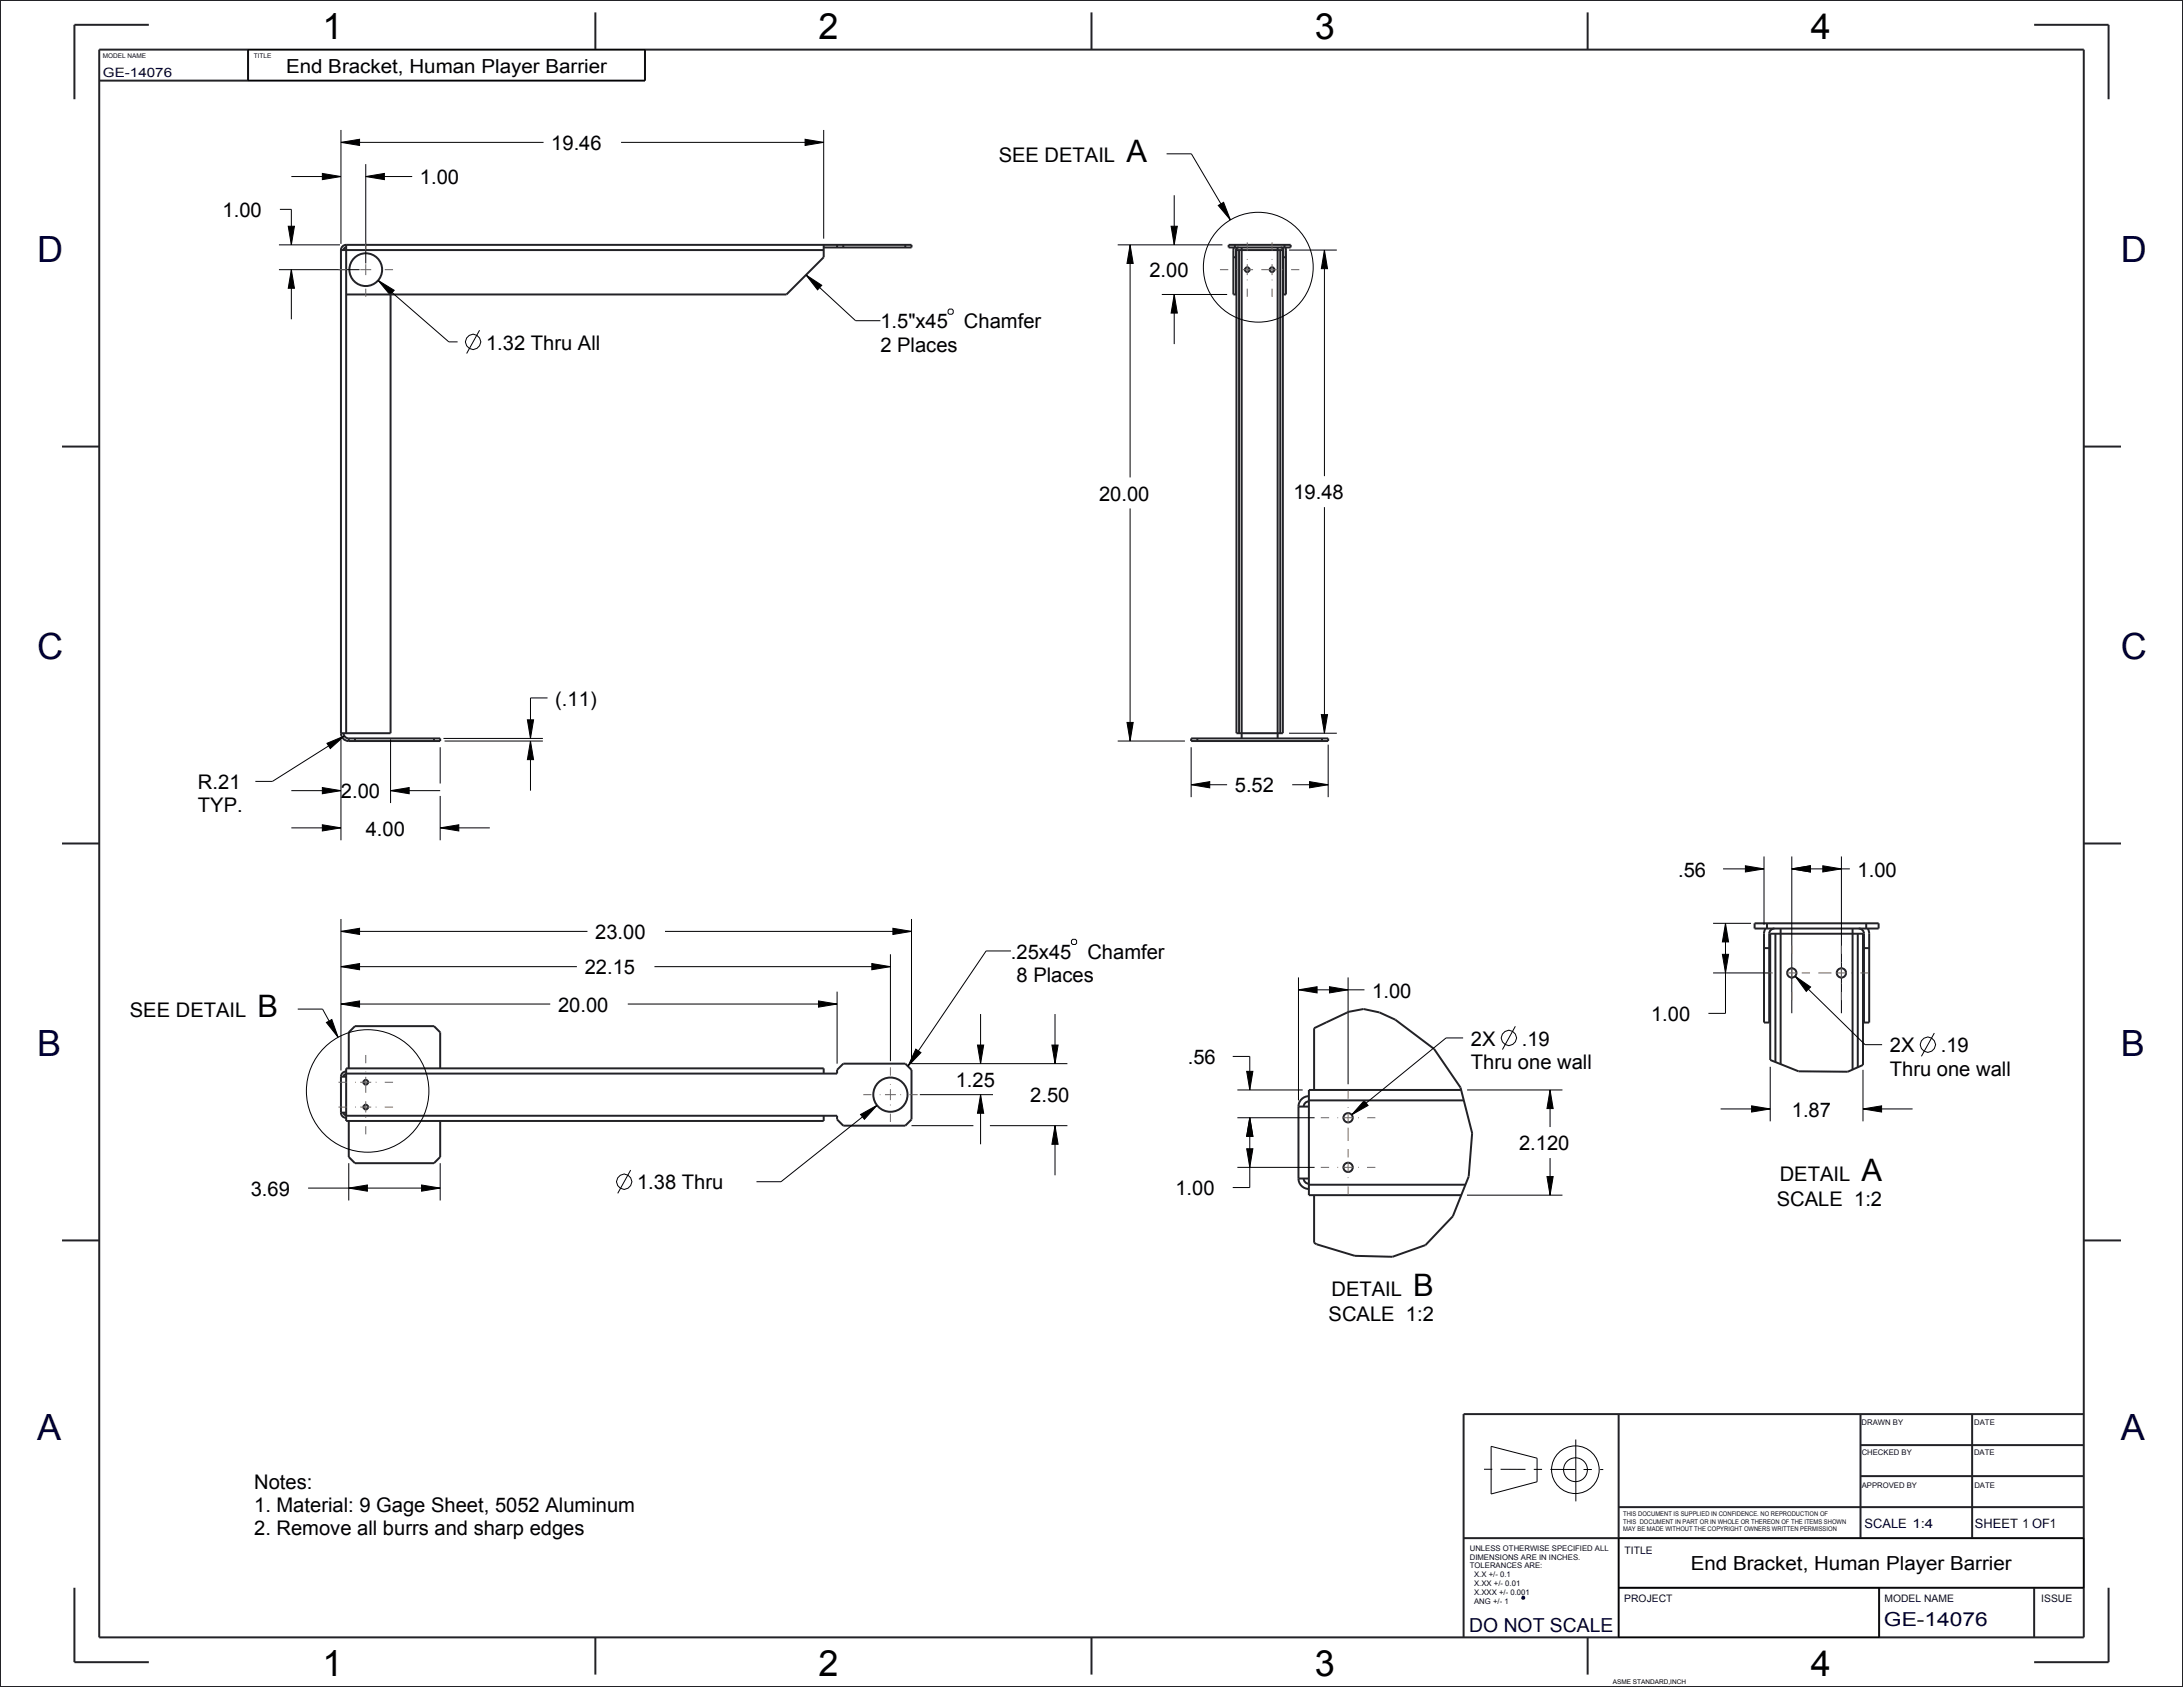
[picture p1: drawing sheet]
<svg xmlns="http://www.w3.org/2000/svg" width="559mm" height="432mm" viewBox="0 0 559 432" stroke-linecap="round" stroke-linejoin="round" font-family="sans-serif">
<defs><g id="words">
<g font-size="9.2">
<text x="82.5" y="9.9">1</text>
<text x="209.5" y="9.9">2</text>
<text x="336.5" y="9.9">3</text>
<text x="463.5" y="9.9">4</text>
<text x="82.5" y="429">1</text>
<text x="209.5" y="429">2</text>
<text x="336.5" y="429">3</text>
<text x="463.5" y="429">4</text>
</g>
<g font-size="9.2" fill="#003">
<text x="9.5" y="67.1">D</text>
<text x="542.9" y="67.1">D</text>
<text x="9.5" y="168.7">C</text>
<text x="542.9" y="168.7">C</text>
<text x="9.5" y="270.3">B</text>
<text x="542.9" y="270.3">B</text>
<text x="9.5" y="368.7">A</text>
<text x="542.9" y="368.7">A</text>
</g>
<g font-size="7.9">
<text x="288.3" y="41.4">A</text>
<text x="65.9" y="260.3">B</text>
<text x="476.5" y="302.3">A</text>
<text x="361.8" y="331.6">B</text>
</g>
<g font-size="5.2">
<text x="141.1" y="38.4">19.46</text>
<text x="255.6" y="41.4">SEE DETAIL</text>
<text x="107.5" y="47.2">1.00</text>
<text x="57" y="55.6">1.00</text>
<text x="294.2" y="71">2.00</text>
<text x="124.4" y="89.5">1.32 Thru All</text>
<text x="225.4" y="84.1">1.5&quot;x45</text>
<text x="246.8" y="84.1">Chamfer</text>
<text x="225.4" y="90">2 Places</text>
<text x="281.3" y="128.2">20.00</text>
<text x="331.1" y="127.8">19.48</text>
<text x="142.1" y="180.6">(.11)</text>
<text x="50.7" y="202">R.21</text>
<text x="316.1" y="202.8">5.52</text>
<text x="50.7" y="207.9">TYP.</text>
<text x="87.3" y="204.4">2.00</text>
<text x="93.6" y="213.9">4.00</text>
<text x="429.6" y="224.4">.56</text>
<text x="475.5" y="224.4">1.00</text>
<text x="152.4" y="240.4">23.00</text>
<text x="258.8" y="245.4">.25x45</text>
<text x="278.3" y="245.4">Chamfer</text>
<text x="149.7" y="249.4">22.15</text>
<text x="260.2" y="251.3">8 Places</text>
<text x="351.3" y="255.3">1.00</text>
<text x="33.2" y="260.3">SEE DETAIL</text>
<text x="142.8" y="259">20.00</text>
<text x="422.6" y="261.4">1.00</text>
<text x="376.5" y="267.7">2X</text>
<text x="389.5" y="267.7">.19</text>
<text x="483.8" y="269.4">2X</text>
<text x="496.8" y="269.4">.19</text>
<text x="304" y="272.4">.56</text>
<text x="376.5" y="273.6">Thru one wall</text>
<text x="483.8" y="275.3">Thru one wall</text>
<text x="244.7" y="278.2">1.25</text>
<text x="263.7" y="282.2">2.50</text>
<text x="458.7" y="285.8">1.87</text>
<text x="388.8" y="294.4">2.120</text>
<text x="163.1" y="304.5">1.38 Thru</text>
<text x="300.9" y="305.9">1.00</text>
<text x="455.6" y="302.3">DETAIL</text>
<text x="64.2" y="306.1">3.69</text>
<text x="454.8" y="308.8">SCALE 1:2</text>
<text x="340.8" y="331.6">DETAIL</text>
<text x="340.1" y="338.1">SCALE 1:2</text>
<text x="65.1" y="381.1">Notes:</text>
<text x="65.1" y="387">1. Material: 9 Gage Sheet, 5052 Aluminum</text>
<text x="65.1" y="393">2. Remove all burrs and sharp edges</text>
</g>
<g font-size="5">
<text x="73.2" y="18.6">End Bracket, Human Player Barrier</text>
<text x="432.8" y="402">End Bracket, Human Player Barrier</text>
</g>
<g font-size="5" fill="#003">
<text x="376.1" y="417.6">DO NOT SCALE</text>
<text x="482.2" y="416.2">GE-14076</text>
</g>
<g font-size="3.3" fill="#003">
<text x="26.3" y="19.8">GE-14076</text>
<text x="477.3" y="391">SCALE 1:4</text>
<text x="505.6" y="391.1">SHEET 1 OF1</text>
</g>
<g font-size="2.6" fill="#003">
<text x="415.9" y="397.9">TITLE</text>
<text x="415.8" y="410.1">PROJECT</text>
<text x="482.4" y="410">MODEL NAME</text>
<text x="522.5" y="410.1">ISSUE</text>
</g>
<g font-size="2" fill="#003">
<text x="476.5" y="364.7">DRAWN BY</text>
<text x="505.4" y="364.7">DATE</text>
<text x="476.5" y="372.5">CHECKED BY</text>
<text x="505.3" y="372.5">DATE</text>
<text x="476.6" y="380.8">APPROVED BY</text>
<text x="505.4" y="380.8">DATE</text>
<text x="376.2" y="396.9">UNLESS OTHERWISE SPECIFIED ALL</text>
<text x="376.2" y="399.2">DIMENSIONS ARE IN INCHES.</text>
<text x="376.2" y="401.5">TOLERANCES ARE:</text>
<text x="377.3" y="403.7">X.X +/- 0.1</text>
<text x="377.3" y="406">X.XX +/- 0.01</text>
<text x="377.3" y="408.3">X.XXX +/- 0.001</text>
<text x="377.3" y="410.6">ANG +/- 1</text>
</g>
<g font-size="1.7" fill="#003">
<text x="26.3" y="14.9">MODEL NAME</text>
<text x="65" y="14.8">TITLE</text>
<text x="415.5" y="388.1">THIS DOCUMENT IS SUPPLIED IN CONFIDENCE. NO REPRODUCTION OF</text>
<text x="415.5" y="390">THIS DOCUMENT IN PART OR IN WHOLE OR THEREON OF THE ITEMS SHOWN</text>
<text x="415.5" y="391.9">MAY BE MADE WITHOUT THE COPYRIGHT OWNERS WRITTEN PERMISSION</text>
</g>
<text font-size="1.7" x="412.9" y="431.1">ASME STANDARD,INCH</text>
</g></defs>
<path d="M389.6 408.8l.4-.1 .2 .4-.4 .1z" fill="none" stroke="#003" stroke-width=".51"/>
<g fill="#000">
<path d="M87.3 36.4l4.7-.8v1.6zM206.1 35.6l4.7 .8-4.7 .8zM82.5 44.4l4.8 .8-4.8 .8zM93.6 45.2l4.8-.8v1.6zM311.8 52.6l1.4-.8 1.8 4.5zM73.8 57.9h1.6l-.8 4.8zM74.6 69l.8 4.8h-1.6zM96.8 71.8l4.1 2.5-1 1.2zM206.3 70.4l4.1 2.6-1.1 1.2zM289.3 62.7l.8 4.7h-1.6zM299.8 57.9h1.6l-.8 4.8zM300.6 75.4l.8 4.7h-1.6z"/>
<path d="M339 64l.8 4.8h-1.6zM83.7 190.3l4.4-1.9-3.6 3.2zM135.8 189.7l.8 4.7h-1.6zM135 184.2h1.6l-.8 4.8zM288.5 184.9h1.6l-.8 4.8zM338.2 182.9h1.6l-.8 4.8zM82.5 201.6l4.8 .8-4.8 .8zM82.5 211.1l4.8 .8-4.8 .8zM100 202.4l4.7-.8v1.6zM112.7 211.9l4.7-.8v1.6zM304.9 200.9l4.8-.8v1.6zM335.2 200.1l4.8 .8-4.8 .8z"/>
<path d="M87.3 238.4l4.7-.8v1.6zM228.6 237.6l4.7 .8-4.7 .8zM441.7 236.3l.8 4.8h-1.6zM446.8 221.6l4.7 .8-4.7 .8zM458.7 222.4l4.7-.8v1.6zM466.6 221.6l4.8 .8-4.8 .8zM87.3 257l4.7-.8v1.6zM87.3 247.4l4.7-.8v1.6zM209.5 256.2l4.8 .8-4.8 .8zM223.2 246.6l4.7 .8-4.7 .8zM332.4 253.4l4.7-.8v1.5zM340.3 252.6l4.8 .8-4.8 .7z"/>
<path d="M440.9 244.3h1.6l-.8 4.7zM459.5 249.9l4 2.7-1.1 1.2zM83.6 261.7l1.3-.8 1.6 4.6zM234.4 268.5l1.3 .9-3.3 3.5zM250.2 267.5h1.6l-.8 4.8zM269.3 267.5h1.6l-.8 4.8zM319.1 274.2h1.6l-.8 4.8zM396.8 279l.8 4.7h-1.6zM220.3 285.3l4.2-2.4-3.2 3.6zM251 280.2l.8 4.8h-1.6zM270.1 288.1l.8 4.8h-1.6zM319.9 286.1l.8 4.8h-1.6z"/>
<path d="M319.1 294h1.6l-.8 4.8zM349.2 281.7l1 1.3-4.2 2.3zM448.4 283l4.7 .8-4.7 .8zM476.9 283.8l4.7-.8v1.6zM89.3 304.1l4.7-.8v1.6zM107.9 303.3l4.8 .8-4.8 .8zM396 301.1h1.6l-.8 4.8z"/>
</g>
<g fill="none" stroke="#000" stroke-width=".26">
<path d="M63.5 12.7h101.6v7.9h-101.6zM87.3 36.4l4.7-.8v1.6zM87.3 33.3v29.1M87.3 36.4h51.8M159 36.4h51.8M206.1 35.6l4.7 .8-4.7 .8zM210.8 33.3v27.8M298.6 39.4h6.4l10 16.9M71.6 53.6h3v9.1M73.8 57.9h1.6l-.8 4.8zM74.6 45.2h12.7M82.5 44.4l4.8 .8-4.8 .8z"/>
<path d="M93.6 45.2l4.8-.8v1.6zM93.6 42v25.4M93.6 45.2h11.9M299.8 57.9h1.6l-.8 4.8zM300.6 50v12.7M311.8 52.6l1.4-.8 1.8 4.5zM71.4 69h20.6M71.4 62.7h15.6M74.6 69l.8 4.8h-1.6zM74.6 69v12.7M96.8 71.8l4.1 2.5-1 1.2zM96.8 71.8l18.1 15.7h2.2"/>
<path d="M206.3 70.4l4.1 2.6-1.1 1.2zM206.3 70.4l12.7 11.7h6.4M243 79.1h.7l.3 .3v.7l-.3 .3h-.7l-.3-.3v-.7zM286.1 62.7h26.8M289.3 62.7l.8 4.7h-1.6zM289.3 62.7v59.5M297.4 75.4h16.7M300.6 75.4l.8 4.7h-1.6zM300.6 75.4v12.7M330 64h12.2M339 64l.8 4.8h-1.6zM339 64v57.9"/>
<path d="M122.8 84.5l-3.4 6M289.3 130.1v59.6M339 129.8v57.9M140.2 178.6h-4.4v10.4M83.7 190.3l4.4-1.9-3.6 3.2zM87.3 189.3v25.8M88.1 188.4l-18.4 11.6h-4.3M100 189.3v16.2M112.7 191.3v9.2M113.5 189h25.5M113.8 189.7h25.2M135 184.2h1.6l-.8 4.8z"/>
<path d="M135.8 189.7l.8 4.7h-1.6zM135.8 189.7v12.7M286.1 189.7h17.2M288.5 184.9h1.6l-.8 4.8zM304.9 191.3v12.7M330 187.7h12.2M338.2 182.9h1.6l-.8 4.8zM340 190.6v13.4M74.6 211.9h12.7M74.6 202.4h12.7M82.5 201.6l4.8 .8-4.8 .8zM82.5 211.1l4.8 .8-4.8 .8z"/>
<path d="M100 202.4l4.7-.8v1.6zM100 202.4h12.7M112.7 211.9l4.7-.8v1.6zM112.7 211.9h12.7M112.7 203.7v11.4M304.9 200.9l4.8-.8v1.6zM304.9 200.9h9.2M330.8 200.9h9.2M335.2 200.1l4.8 .8-4.8 .8zM451.5 219.2v17.5M458.7 219.2v40.1M471.4 219.2v40.1"/>
<path d="M87.3 238.4l4.7-.8v1.6zM87.3 235.2v38.8M87.3 238.4h63.1M170.2 238.4h63.1M228.6 237.6l4.7 .8-4.7 .8zM233.3 235.2v37.1h39.9M438.5 236.3h9.7M441.1 222.4h10.4M441.7 236.3l.8 4.8h-1.6zM441.7 236.3v23.1h-4.4M446.8 221.6l4.7 .8-4.7 .8zM458.7 222.4l4.7-.8v1.6z"/>
<path d="M458.7 222.4h14.8M466.6 221.6l4.8 .8-4.8 .8zM76.2 258.3h6.4l3.9 7.2M87.3 257l4.7-.8v1.6zM87.3 247.4l4.7-.8v1.6zM87.3 257h53.6M87.3 247.4h60.4M160.7 257h53.6M167.5 247.4h60.4M209.5 256.2l4.8 .8-4.8 .8zM214.3 253.8v18.5M223.2 246.6l4.7 .8-4.7 .8z"/>
<path d="M227.9 244.2v27.4M251 259.6v12.7M258.8 243.4h-6.4l-20 29.5M270.1 259.6v12.7M274.3 240.8l.3-.4h.7l.3 .4v.6l-.3 .3h-.7l-.3-.3zM332.4 253.4l4.7-.8v1.5zM332.4 250.2v31.5M332.4 253.4h16.9M340.3 252.6l4.8 .8-4.8 .7zM345.1 250.2v27.3M438.5 249h14.9M440.9 244.3h1.6l-.8 4.7z"/>
<path d="M459.5 249.9l4 2.7-1.1 1.2zM459.5 249.9l17.9 17.5h4.4M83.6 261.7l1.3-.8 1.6 4.6zM234.4 268.5l1.3 .9-3.3 3.5zM250.2 267.5h1.6l-.8 4.8zM269.3 267.5h1.6l-.8 4.8zM315.6 270.4h4.3v8.6M316.7 279h16.8M319.1 274.2h1.6l-.8 4.8zM374.5 265.7h-4.3l-24.2 19.6M375.5 279h24.5M387.9 262.7l-3.3 5.9"/>
<path d="M396.8 279l.8 4.7h-1.6zM396.8 279v9.5M453.1 273.1v13.9M476.9 273.8v13.2M495.1 264.4l-3.3 6M89.3 297.7v9.6M112.7 297.7v9.6M161.4 299.5l-3.3 5.9M220.3 285.3l4.2-2.4-3.2 3.6zM224.5 282.9l-24.6 19.6h-6.3M233.3 288.1h15.9M235.5 280.2h18.7"/>
<path d="M251 280.2l.8 4.8h-1.6zM251 280.2v12.7M253.4 288.1h19.8M270.1 288.1l.8 4.8h-1.6zM270.1 288.1v12.7M316.7 298.8h19.8M316.7 286.1h19.8M319.1 294h1.6l-.8 4.8zM319.9 286.1l.8 4.8h-1.6zM319.9 286.1v17.9h-4.3M349.2 281.7l1 1.3-4.2 2.3zM396.8 296.4v9.5"/>
<path d="M440.4 283.8h12.7M448.4 283l4.7 .8-4.7 .8zM476.9 283.8l4.7-.8v1.6zM476.9 283.8h12.7M78.9 304.1h33.8M89.3 304.1l4.7-.8v1.6zM107.9 303.3l4.8 .8-4.8 .8zM375.5 305.9h24.5M396 301.1h1.6l-.8 4.8zM381.7 370.2l11.8 3v6.1l-11.8 3.1zM403.4 368.5v15.8M414.3 406.4h119.1v-12.7h-119.1v25.4h66.7v-12.7"/>
<circle cx="322.1" cy="68.4" r="14.1"/>
<circle cx="121.1" cy="87.5" r="1.95"/>
<circle cx="94.1" cy="279.2" r="15.7"/>
<circle cx="386.2" cy="265.7" r="1.95"/>
<circle cx="493.5" cy="267.4" r="1.95"/>
<circle cx="159.7" cy="302.5" r="1.95"/>
<circle cx="403.3" cy="376.2" r="6.1"/>
<circle cx="403.3" cy="376.2" r="3"/>
</g>
<path d="M379.9 376.1h30.5" fill="none" stroke="#000" stroke-width=".26" stroke-dasharray="2.1 2.1 6.4 2.1" stroke-linecap="butt"/>
<g fill="none" stroke="#222226" stroke-width=".51">
<path d="M0 0h558.8v431.8h-558.8zM25.4 12.7h508v406.4h-508zM38.1 6.3h-19.1v19.1M63.5 12.7v7.9M152.4 3.2v9.5M165.1 12.7v7.9h-139.7M279.4 3.2v9.5M406.4 3.2v9.5M520.7 6.3h19.1v19.1M87.3 64v123.7M87.3 64h123.5M88.6 62.7a1.33 1.33 0 0 0-1.3 1.3"/>
<path d="M88.6 63.3a.67 .67 0 0 0-.7 .7M88.6 62.7v125M88.6 62.7h144.7v.6h-22.5M100 75.4v112.3h-12.7M210.8 62.7v3.1l-9.5 9.6h-112.7M214.3 62.7v.6M215.9 62.7v.6M231.7 62.7v.6M314.5 62.7h15.9v.6h-15.9zM315.7 65.8h.7M315.9 63.3l-.2 .7v11.4h.7v-11.4a.67 .67 0 0 1 .6-.7M316.1 62.7v.6"/>
<path d="M316.5 64h11.9v123.7h-11.9zM317.2 64v123.7M317.8 63.3v125.7M327 63.3v125.7M327.7 64v123.7M328.5 65.8h.7M328.8 62.7v.6M329 63.3l.2 .7v11.4h-.7v-11.4a.67 .67 0 0 0-.7-.7M15.9 114.3h9.5M533.4 114.3h9.5M87.3 187.7a2 2 0 0 0 2 2M87.9 187.7a1.33 1.33 0 0 0 1.4 1.3"/>
<path d="M89.3 189v.7M89.3 189h23.4v.7h-23.4M90.9 189v.7M111.1 189v.7M304.9 189h35.1v.7h-35.1zM306.5 189v.7M338.4 189v.7M15.9 215.9h9.5M533.4 215.9h9.5M449.1 236.3h31.8v1.4h-31.8zM451.9 237.7l-.4 1.3v22.7h1.4v-22.7a1.33 1.33 0 0 1 1.3-1.3M452.3 236.3v1.4"/>
<path d="M453.1 239h23.8v33.6l-3.9 1.7-12.6-.1-7.3-2.9zM454.5 239v32.8M455.8 237.7v34.7M474.2 237.7v36.1M475.6 239v34.2M477.7 236.3v1.4M478.1 237.7l.4 1.3v22.7h-1.4v-22.7a1.33 1.33 0 0 0-1.3-1.3M451.5 242.7h1.4M477.1 242.7h1.4M87.3 275.6v9.2M87.3 275.6h1.3M88.6 274.3a1.33 1.33 0 0 0-1.3 1.3"/>
<path d="M88.6 274.9a.67 .67 0 0 0-.7 .7M88.6 274.8h125.7v-1l1.6-1.5h15.8l1.6 1.5v12.7l-1.6 1.6h-15.8l-1.6-1.6v-.9h-125.7M89.3 273.5v-9.3l1.6-1.6h20.2l1.6 1.6v9.3M210.8 274.8v-1.3h-122.2v13.4h122.2v-1.3M336.4 279v-15.8l8.8-4.2 3.8-.7 4.1 .8 4 1.9 10 7.5 6.8 9.9 2.9 11.6-.8 11.1-4.1 10.2-7 7.4-8.5 3-9.6-.3-9.8-2.9-.6-.4v-12.2M374 279h-39v26.9h39.1M87.3 284.8a1.33 1.33 0 0 0 1.3 1.3M87.3 284.8h1.3M87.9 284.8a.67 .67 0 0 0 .7 .7M89.3 286.9v9.2l1.6 1.6h20.2l1.6-1.6v-9.2M332.4 283.2v18.5M332.4 283.2h2.6"/>
<path d="M335 280.6a2.67 2.67 0 0 0-2.6 2.6M335 281.9a1.33 1.33 0 0 0-1.3 1.3M335 281.7h39.7M15.9 317.5h9.5M332.4 301.7a2.67 2.67 0 0 0 2.6 2.6M332.4 301.7h2.6M333.7 301.7a1.33 1.33 0 0 0 1.3 1.3M335 303.2h40.1M533.4 317.5h9.5M414.3 361.9v57.2M476.3 377.8h57.1M476.3 369.9h57.1"/>
<path d="M476.3 361.9v31.8M504.8 361.9v31.8M533.4 361.9h-158.7v57.2M374.7 393.7h158.7M414.3 385.8h119.1M19 406.4v19h19.1M152.4 419.1v9.5M279.4 419.1v9.5M406.4 419.1v9.5M414.3 406.4h119.1M481 406.4v12.7M520.7 406.4v12.7"/>
<path d="M539.8 406.4v19h-19.1"/>
<circle cx="93.6" cy="69" r="4.2"/>
<circle cx="319.3" cy="69" r=".6"/>
<circle cx="325.6" cy="69" r=".6"/>
<circle cx="458.7" cy="249" r="1.19"/>
<circle cx="471.4" cy="249" r="1.19"/>
<circle cx="93.6" cy="277" r=".6"/>
<circle cx="93.6" cy="283.4" r=".6"/>
<circle cx="227.9" cy="280.2" r="4.4"/>
<circle cx="345.1" cy="286.1" r="1.19"/>
<circle cx="345.1" cy="298.8" r="1.19"/>
</g>
<!-- layer: 02___PRT_ALL_AXES -->
<g fill="none" stroke="#963" stroke-width=".26" stroke-dasharray="2.1 2.1 6.4 2.1" stroke-linecap="butt">
<path d="M86.6 69h3.1M93.6 62v3.1M93.6 76v-3.1M100.6 69h-3.1M312.3 69h4.4M318.6 69h7.7M319.3 62v4.5M319.3 76v-4.4M325.6 62v4.5M325.6 76v-4.4M332.6 69h-4.4M451.7 249h4.4"/>
<path d="M458.7 242v4.5M458.7 256v-4.4M461.2 249h7.6M471.4 242v4.5M471.4 256v-4.4M478.3 249h-4.4M86.6 277h4.5M93.6 270v4.5M100.6 277h-4.4M227.9 273.2v4.4M345.1 279.1v4.5M86.6 283.4h4.5"/>
<path d="M93.6 290.3v-4.4M93.6 284v-7.6M100.6 283.4h-4.4M220.9 280.2h4.5M227.9 287.2v-4.5M234.9 280.2h-4.4M338.1 298.8h4.4M338.1 286.1h4.4M345.1 296.3v-7.7M352.1 298.8h-4.5M352.1 286.1h-4.5M345.1 305.8v-4.5"/>
</g>
<g fill="none" stroke="#963" stroke-width=".26">
<path d="M92.2 69h2.8M93.6 67.6v2.8M317.9 69h.7M319.3 67.6v2.8M325.6 67.6v2.8M326.3 69h.7M457.3 249h2.8M458.7 247.6v2.8M470 249h2.8M471.4 247.6v2.8M92.2 277h2.8M93.6 275.6v.8"/>
<path d="M227.9 278.8v2.8M92.2 283.4h2.8M93.6 284v.8M226.5 280.2h2.8M343.7 298.8h2.8M343.7 286.1h2.8M345.1 284.7v2.8M345.1 297.4v2.8"/>
</g>
<use href="#words"/>
</svg>
